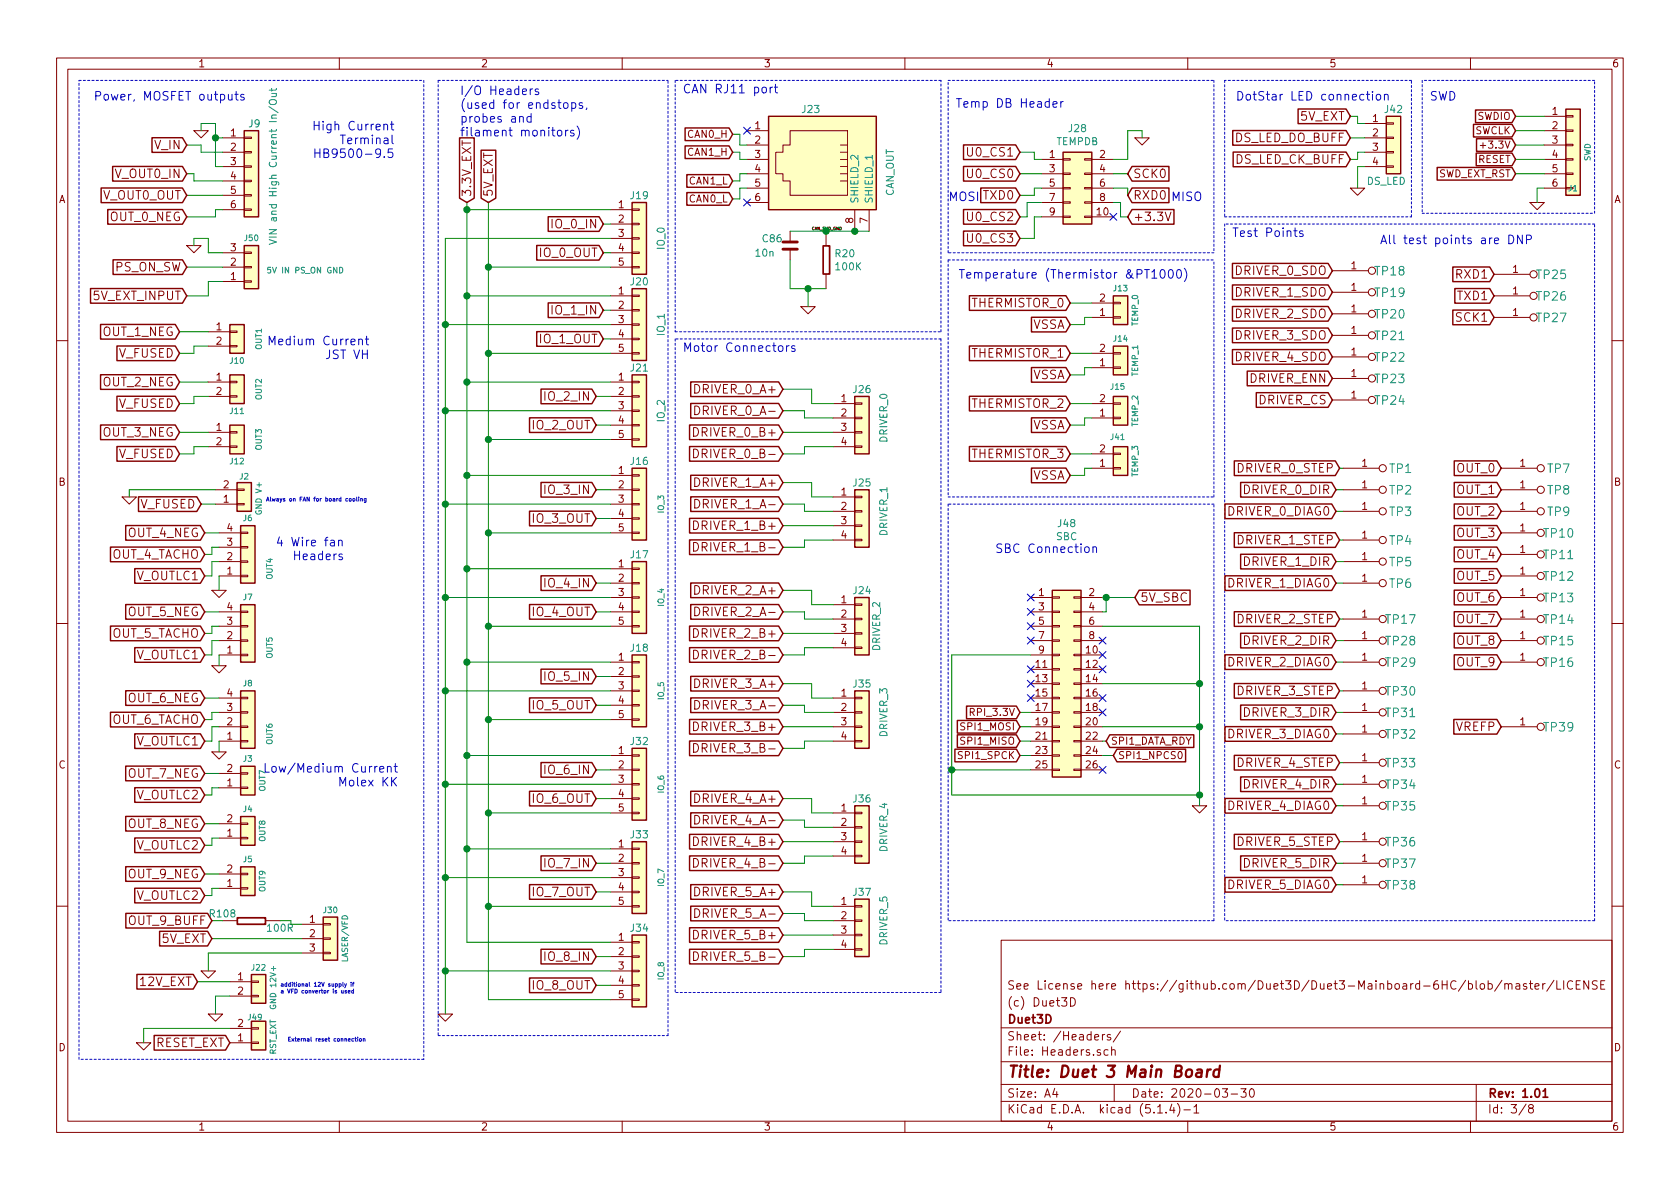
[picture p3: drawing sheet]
<svg xmlns="http://www.w3.org/2000/svg" width="297mm" height="210mm" viewBox="0 0 297 210" stroke-linecap="round" stroke-linejoin="round" font-family="sans-serif">
<defs><g id="words">
<text font-size="2.8" fill="#840000" x="178" y="190.5">Title: Duet 3 Main Board</text>
<g font-size="2.1" fill="#0000c2">
<text x="16.5" y="17.8">Power, MOSFET outputs</text>
<text x="81.3" y="16.8">I/O Headers</text>
<text x="120.6" y="16.5">CAN RJ11 port</text>
<text x="218.4" y="17.8">DotStar LED connection</text>
<text x="252.7" y="17.8">SWD</text>
<text x="56.9" y="23.1">High Current</text>
<text x="81.3" y="19.2">(used for endstops,</text>
<text x="81.3" y="21.7">probes and</text>
<text x="168.9" y="19">Temp DB Header</text>
<text x="58.4" y="27.9">HB9500-9.5</text>
<text x="61" y="25.5">Terminal</text>
<text x="81.3" y="24.1">filament monitors)</text>
<text x="167.6" y="35.6">MOSI TXD0</text>
<text x="200.3" y="35.3">RXD0 MISO</text>
<text x="217.8" y="41.9">Test Points</text>
<text x="248.3" y="43.2">All test points are DNP</text>
<text x="169.4" y="49.3">Temperature (Thermistor &amp;PT1000)</text>
<text x="49.1" y="61.1">Medium Current</text>
<text x="58" y="63.5">JST VH</text>
<text x="120.6" y="62.2">Motor Connectors</text>
<text x="50.8" y="96.6">4 Wire fan</text>
<text x="52.6" y="99.1">Headers</text>
<text x="175.9" y="97.8">SBC Connection</text>
<text x="49.4" y="136.6">Low/Medium Current</text>
<text x="60.8" y="139.1">Molex KK</text>
</g>
<g font-size="2.1" fill="#840000">
<text x="229.9" y="21.3">5V_EXT</text>
<text x="27.4" y="26.4">V_IN</text>
<text x="171.4" y="27.7">U0_CS1</text>
<text x="218.3" y="25.1">DS_LED_DO_BUFF</text>
<text x="218.4" y="29">DS_LED_CK_BUFF</text>
<text x="18.2" y="35.3">V_OUT0_OUT</text>
<text x="20.5" y="31.5">V_OUT0_IN</text>
<text x="83.3" y="34.9" transform="rotate(-90 83.3 34.9)">3.3V_EXT</text>
<text x="87.1" y="34.9" transform="rotate(-90 87.1 34.9)">5V_EXT</text>
<text x="171.4" y="31.5">U0_CS0</text>
<text x="200.3" y="31.5">SCK0</text>
<text x="19.5" y="39.1">OUT_0_NEG</text>
<text x="97.9" y="40.4">IO_0_IN</text>
<text x="171.4" y="39.1">U0_CS2</text>
<text x="200.3" y="39.1">+3.3V</text>
<text x="95.5" y="45.5">IO_0_OUT</text>
<text x="171.4" y="42.9">U0_CS3</text>
<text x="16.7" y="53.1">5V_EXT_INPUT</text>
<text x="20.3" y="48">PS_ON_SW</text>
<text x="218.5" y="52.4">DRIVER_1_SDO</text>
<text x="218.5" y="48.6">DRIVER_0_SDO</text>
<text x="257.6" y="49.3">RXD1</text>
<text x="257.8" y="53.1">TXD1</text>
<text x="18.2" y="59.4">OUT_1_NEG</text>
<text x="97.9" y="55.6">IO_1_IN</text>
<text x="171.9" y="54.4">THERMISTOR_0</text>
<text x="182.5" y="58.2">VSSA</text>
<text x="218.5" y="56.3">DRIVER_2_SDO</text>
<text x="257.6" y="56.9">SCK1</text>
<text x="21.1" y="63.2">V_FUSED</text>
<text x="95.5" y="60.7">IO_1_OUT</text>
<text x="171.9" y="63.2">THERMISTOR_1</text>
<text x="218.5" y="63.9">DRIVER_4_SDO</text>
<text x="218.5" y="60.1">DRIVER_3_SDO</text>
<text x="18.2" y="68.3">OUT_2_NEG</text>
<text x="96.6" y="70.9">IO_2_IN</text>
<text x="123.2" y="69.6">DRIVER_0_A+</text>
<text x="182.5" y="67.1">VSSA</text>
<text x="221" y="67.7">DRIVER_ENN</text>
<text x="222.5" y="71.5">DRIVER_CS</text>
<text x="18.2" y="77.2">OUT_3_NEG</text>
<text x="21.1" y="72.1">V_FUSED</text>
<text x="94.2" y="75.9">IO_2_OUT</text>
<text x="123.2" y="77.2">DRIVER_0_B+</text>
<text x="123.7" y="73.4">DRIVER_0_A-</text>
<text x="171.9" y="72.1">THERMISTOR_2</text>
<text x="182.5" y="75.9">VSSA</text>
<text x="21.1" y="81">V_FUSED</text>
<text x="123.7" y="81">DRIVER_0_B-</text>
<text x="171.9" y="81">THERMISTOR_3</text>
<text x="218.8" y="83.6">DRIVER_0_STEP</text>
<text x="257.7" y="83.6">OUT_0</text>
<text x="24.9" y="89.9">V_FUSED</text>
<text x="96.6" y="87.4">IO_3_IN</text>
<text x="123.2" y="86.1">DRIVER_1_A+</text>
<text x="123.7" y="89.9">DRIVER_1_A-</text>
<text x="182.5" y="84.8">VSSA</text>
<text x="220.1" y="87.4">DRIVER_0_DIR</text>
<text x="257.7" y="87.4">OUT_1</text>
<text x="22.7" y="95">OUT_4_NEG</text>
<text x="94.2" y="92.5">IO_3_OUT</text>
<text x="123.2" y="93.7">DRIVER_1_B+</text>
<text x="217.3" y="91.2">DRIVER_0_DIAG0</text>
<text x="257.7" y="91.2">OUT_2</text>
<text x="257.7" y="95">OUT_3</text>
<text x="19.7" y="98.8">OUT_4_TACHO</text>
<text x="123.7" y="97.5">DRIVER_1_B-</text>
<text x="218.8" y="96.3">DRIVER_1_STEP</text>
<text x="220.1" y="100.1">DRIVER_1_DIR</text>
<text x="257.7" y="98.8">OUT_4</text>
<text x="24.2" y="102.6">V_OUTLC1</text>
<text x="96.6" y="103.9">IO_4_IN</text>
<text x="123.2" y="105.2">DRIVER_2_A+</text>
<text x="201.6" y="106.4">5V_SBC</text>
<text x="217.3" y="103.9">DRIVER_1_DIAG0</text>
<text x="257.7" y="102.6">OUT_5</text>
<text x="257.7" y="106.4">OUT_6</text>
<text x="19.7" y="112.8">OUT_5_TACHO</text>
<text x="22.7" y="109">OUT_5_NEG</text>
<text x="94.2" y="109">IO_4_OUT</text>
<text x="123.2" y="112.8">DRIVER_2_B+</text>
<text x="123.7" y="109">DRIVER_2_A-</text>
<text x="218.8" y="110.2">DRIVER_2_STEP</text>
<text x="257.7" y="110.2">OUT_7</text>
<text x="24.2" y="116.6">V_OUTLC1</text>
<text x="123.7" y="116.6">DRIVER_2_B-</text>
<text x="217.3" y="117.9">DRIVER_2_DIAG0</text>
<text x="220.1" y="114">DRIVER_2_DIR</text>
<text x="257.7" y="117.9">OUT_9</text>
<text x="257.7" y="114">OUT_8</text>
<text x="22.7" y="124.2">OUT_6_NEG</text>
<text x="94.2" y="125.5">IO_5_OUT</text>
<text x="96.6" y="120.4">IO_5_IN</text>
<text x="123.2" y="121.7">DRIVER_3_A+</text>
<text x="123.7" y="125.5">DRIVER_3_A-</text>
<text x="218.8" y="122.9">DRIVER_3_STEP</text>
<text x="19.7" y="128">OUT_6_TACHO</text>
<text x="24.2" y="131.8">V_OUTLC1</text>
<text x="123.2" y="129.3">DRIVER_3_B+</text>
<text x="217.3" y="130.6">DRIVER_3_DIAG0</text>
<text x="220.1" y="126.7">DRIVER_3_DIR</text>
<text x="257.4" y="129.3">VREFP</text>
<text x="22.7" y="137.5">OUT_7_NEG</text>
<text x="96.6" y="136.9">IO_6_IN</text>
<text x="123.7" y="133.1">DRIVER_3_B-</text>
<text x="218.8" y="135.6">DRIVER_4_STEP</text>
<text x="24.2" y="141.3">V_OUTLC2</text>
<text x="94.2" y="142">IO_6_OUT</text>
<text x="123.2" y="142">DRIVER_4_A+</text>
<text x="217.3" y="143.3">DRIVER_4_DIAG0</text>
<text x="220.1" y="139.4">DRIVER_4_DIR</text>
<text x="22.7" y="146.4">OUT_8_NEG</text>
<text x="123.2" y="149.6">DRIVER_4_B+</text>
<text x="123.7" y="145.8">DRIVER_4_A-</text>
<text x="218.8" y="149.6">DRIVER_5_STEP</text>
<text x="22.7" y="155.3">OUT_9_NEG</text>
<text x="24.2" y="150.2">V_OUTLC2</text>
<text x="96.6" y="153.4">IO_7_IN</text>
<text x="123.7" y="153.4">DRIVER_4_B-</text>
<text x="220.1" y="153.4">DRIVER_5_DIR</text>
<text x="24.2" y="159.1">V_OUTLC2</text>
<text x="94.2" y="158.5">IO_7_OUT</text>
<text x="123.2" y="158.5">DRIVER_5_A+</text>
<text x="217.3" y="157.2">DRIVER_5_DIAG0</text>
<text x="22.9" y="163.6">OUT_9_BUFF</text>
<text x="28.7" y="166.7">5V_EXT</text>
<text x="123.2" y="166.1">DRIVER_5_B+</text>
<text x="123.7" y="162.3">DRIVER_5_A-</text>
<text x="96.6" y="169.9">IO_8_IN</text>
<text x="123.7" y="169.9">DRIVER_5_B-</text>
<text x="24.9" y="174.4">12V_EXT</text>
<text x="94.2" y="175">IO_8_OUT</text>
<text x="178" y="178">(c) Duet3D</text>
<text x="178" y="175">See License here https://github.com/Duet3D/Duet3-Mainboard-6HC/blob/master/LICENSE</text>
<text x="27.3" y="185.2">RESET_EXT</text>
<text x="178" y="184">Sheet: /Headers/</text>
<text x="178" y="181">Duet3D</text>
<text x="178" y="186.7">File: Headers.sch</text>
<text x="178" y="196.9">KiCad E.D.A. kicad (5.1.4)-1</text>
<text x="178" y="194.1">Size: A4</text>
<text x="200" y="194.1">Date: 2020-03-30</text>
<text x="263" y="194.1">Rev: 1.01</text>
<text x="263" y="196.9">Id: 3/8</text>
</g>
<g font-size="2.1" fill="#008484">
<text x="243.2" y="48.7">TP18</text>
<text x="243.2" y="52.5">TP19</text>
<text x="271.8" y="49.3">TP25</text>
<text x="271.8" y="53.2">TP26</text>
<text x="243.2" y="56.3">TP20</text>
<text x="271.8" y="57">TP27</text>
<text x="243.2" y="60.1">TP21</text>
<text x="243.2" y="64">TP22</text>
<text x="243.2" y="67.8">TP23</text>
<text x="243.2" y="71.6">TP24</text>
<text x="245.7" y="83.6">TP1</text>
<text x="273.7" y="83.6">TP7</text>
<text x="245.7" y="87.4">TP2</text>
<text x="273.7" y="87.4">TP8</text>
<text x="245.7" y="91.3">TP3</text>
<text x="273" y="95.1">TP10</text>
<text x="273.7" y="91.3">TP9</text>
<text x="245.7" y="96.3">TP4</text>
<text x="245.7" y="100.1">TP5</text>
<text x="273" y="98.9">TP11</text>
<text x="245.7" y="104">TP6</text>
<text x="273" y="102.7">TP12</text>
<text x="273" y="106.5">TP13</text>
<text x="245.1" y="110.3">TP17</text>
<text x="273" y="110.3">TP14</text>
<text x="245.1" y="117.9">TP29</text>
<text x="245.1" y="114.1">TP28</text>
<text x="273" y="114.1">TP15</text>
<text x="273" y="117.9">TP16</text>
<text x="245.1" y="123">TP30</text>
<text x="245.1" y="126.8">TP31</text>
<text x="245.1" y="130.6">TP32</text>
<text x="273" y="129.4">TP39</text>
<text x="245.1" y="135.7">TP33</text>
<text x="245.1" y="139.5">TP34</text>
<text x="245.1" y="143.3">TP35</text>
<text x="245.1" y="149.7">TP36</text>
<text x="245.1" y="153.5">TP37</text>
<text x="245.1" y="157.3">TP38</text>
</g>
<g font-size="1.8" fill="#840000">
<text x="35" y="11.9">1</text>
<text x="85" y="11.9">2</text>
<text x="135" y="11.9">3</text>
<text x="185" y="11.9">4</text>
<text x="235" y="11.9">5</text>
<text x="285" y="11.9">6</text>
<text x="133.5" y="22.9">1</text>
<text x="242.7" y="21.6">1</text>
<text x="260.7" y="23.7">SWCLK</text>
<text x="261.2" y="21.2">SWDIO</text>
<text x="274.5" y="20.3">1</text>
<text x="274.5" y="22.9">2</text>
<text x="40.8" y="24.1">1</text>
<text x="40.8" y="26.7">2</text>
<text x="40.8" y="29.2">3</text>
<text x="121.7" y="24.4">CAN0_H</text>
<text x="121.7" y="27.6">CAN1_H</text>
<text x="133.5" y="25.4">2</text>
<text x="133.5" y="27.9">3</text>
<text x="185.6" y="27.9">1</text>
<text x="194.5" y="27.9">2</text>
<text x="242.7" y="24.1">2</text>
<text x="242.7" y="26.7">3</text>
<text x="242.7" y="29.2">4</text>
<text x="261.3" y="28.8">RESET</text>
<text x="262.5" y="26.3">+3.3V</text>
<text x="274.5" y="25.4">3</text>
<text x="274.5" y="27.9">4</text>
<text x="10.4" y="35.9">A</text>
<text x="40.8" y="31.7">4</text>
<text x="40.8" y="34.3">5</text>
<text x="121.9" y="35.8">CAN0_L</text>
<text x="121.9" y="32.6">CAN1_L</text>
<text x="133.5" y="30.5">4</text>
<text x="133.5" y="33">5</text>
<text x="133.5" y="35.6">6</text>
<text x="185.6" y="30.5">3</text>
<text x="185.6" y="33">5</text>
<text x="185.6" y="35.6">7</text>
<text x="194.5" y="30.5">4</text>
<text x="194.5" y="33">6</text>
<text x="194.5" y="35.6">8</text>
<text x="254.1" y="31.4">SWD_EXT_RST</text>
<text x="274.5" y="30.5">5</text>
<text x="274.5" y="33">6</text>
<text x="285.4" y="35.9">A</text>
<text x="40.8" y="36.8">6</text>
<text x="109.4" y="36.8">1</text>
<text x="109.4" y="39.4">2</text>
<text x="109.4" y="41.9">3</text>
<text x="150.9" y="39.5" transform="rotate(-90 150.9 39.5)">8</text>
<text x="153.4" y="39.5" transform="rotate(-90 153.4 39.5)">7</text>
<text x="185.6" y="38.1">9</text>
<text x="194" y="38.1">10</text>
<text x="40.8" y="47">2</text>
<text x="40.8" y="44.4">3</text>
<text x="109.4" y="44.4">4</text>
<text x="109.4" y="47">5</text>
<text x="238.9" y="47.6">1</text>
<text x="40.8" y="49.5">1</text>
<text x="109.4" y="52.1">1</text>
<text x="194.5" y="53.3">2</text>
<text x="238.9" y="51.4">1</text>
<text x="267.5" y="48.3">1</text>
<text x="267.5" y="52.1">1</text>
<text x="38.3" y="58.4">1</text>
<text x="109.4" y="54.6">2</text>
<text x="109.4" y="57.1">3</text>
<text x="109.4" y="59.7">4</text>
<text x="194.5" y="55.9">1</text>
<text x="238.9" y="55.2">1</text>
<text x="238.9" y="59">1</text>
<text x="267.5" y="55.9">1</text>
<text x="38.3" y="61">2</text>
<text x="109.4" y="62.2">5</text>
<text x="194.5" y="64.8">1</text>
<text x="194.5" y="62.2">2</text>
<text x="238.9" y="62.9">1</text>
<text x="38.3" y="67.3">1</text>
<text x="38.3" y="69.8">2</text>
<text x="109.4" y="67.3">1</text>
<text x="109.4" y="69.8">2</text>
<text x="148.7" y="71.1">1</text>
<text x="194.5" y="71.1">2</text>
<text x="238.9" y="66.7">1</text>
<text x="238.9" y="70.5">1</text>
<text x="38.3" y="76.2">1</text>
<text x="109.4" y="72.4">3</text>
<text x="109.4" y="74.9">4</text>
<text x="109.4" y="77.5">5</text>
<text x="148.7" y="73.7">2</text>
<text x="148.7" y="76.2">3</text>
<text x="194.5" y="73.7">1</text>
<text x="38.3" y="78.7">2</text>
<text x="109.4" y="83.8">1</text>
<text x="148.7" y="78.7">4</text>
<text x="194.5" y="82.5">1</text>
<text x="194.5" y="80">2</text>
<text x="240.8" y="82.5">1</text>
<text x="268.8" y="82.5">1</text>
<text x="10.4" y="85.9">B</text>
<text x="39.5" y="88.9">1</text>
<text x="39.5" y="86.4">2</text>
<text x="109.4" y="86.4">2</text>
<text x="109.4" y="88.9">3</text>
<text x="148.7" y="87.6">1</text>
<text x="240.8" y="86.4">1</text>
<text x="268.8" y="86.4">1</text>
<text x="285.4" y="85.9">B</text>
<text x="40.2" y="94">4</text>
<text x="109.4" y="91.4">4</text>
<text x="109.4" y="94">5</text>
<text x="148.7" y="90.2">2</text>
<text x="148.7" y="92.7">3</text>
<text x="148.7" y="95.2">4</text>
<text x="240.8" y="90.2">1</text>
<text x="240.8" y="95.2">1</text>
<text x="268.8" y="90.2">1</text>
<text x="268.8" y="94">1</text>
<text x="40.2" y="101.6">1</text>
<text x="40.2" y="99.1">2</text>
<text x="40.2" y="96.5">3</text>
<text x="109.4" y="100.3">1</text>
<text x="240.8" y="99.1">1</text>
<text x="268.8" y="97.8">1</text>
<text x="268.8" y="101.6">1</text>
<text x="40.2" y="107.9">4</text>
<text x="109.4" y="102.9">2</text>
<text x="109.4" y="105.4">3</text>
<text x="109.4" y="107.9">4</text>
<text x="148.7" y="106.7">1</text>
<text x="183.7" y="105.4">1</text>
<text x="183.7" y="107.9">3</text>
<text x="192.6" y="105.4">2</text>
<text x="192.6" y="107.9">4</text>
<text x="240.8" y="102.9">1</text>
<text x="268.8" y="105.4">1</text>
<text x="40.2" y="113">2</text>
<text x="40.2" y="110.5">3</text>
<text x="109.4" y="110.5">5</text>
<text x="148.7" y="109.2">2</text>
<text x="148.7" y="111.8">3</text>
<text x="183.7" y="110.5">5</text>
<text x="183.7" y="113">7</text>
<text x="192.6" y="110.5">6</text>
<text x="192.6" y="113">8</text>
<text x="240.8" y="113">1</text>
<text x="240.8" y="109.2">1</text>
<text x="268.8" y="109.2">1</text>
<text x="268.8" y="113">1</text>
<text x="40.2" y="115.6">1</text>
<text x="109.4" y="116.8">1</text>
<text x="109.4" y="119.4">2</text>
<text x="148.7" y="114.3">4</text>
<text x="183.2" y="118.1">11</text>
<text x="183.7" y="115.6">9</text>
<text x="192.1" y="115.6">10</text>
<text x="192.1" y="118.1">12</text>
<text x="240.8" y="116.8">1</text>
<text x="268.8" y="116.8">1</text>
<text x="40.2" y="125.7">3</text>
<text x="40.2" y="123.2">4</text>
<text x="109.4" y="121.9">3</text>
<text x="109.4" y="124.5">4</text>
<text x="148.7" y="123.2">1</text>
<text x="148.7" y="125.7">2</text>
<text x="183.2" y="120.6">13</text>
<text x="183.2" y="123.2">15</text>
<text x="183.2" y="125.7">17</text>
<text x="192.1" y="120.6">14</text>
<text x="192.1" y="123.2">16</text>
<text x="192.1" y="125.7">18</text>
<text x="240.8" y="125.7">1</text>
<text x="240.8" y="121.9">1</text>
<text x="40.2" y="130.8">1</text>
<text x="40.2" y="128.3">2</text>
<text x="109.4" y="127">5</text>
<text x="148.7" y="128.3">3</text>
<text x="148.7" y="130.8">4</text>
<text x="170.2" y="131.7">SPI1_MISO</text>
<text x="170.2" y="129.2">SPI1_MOSI</text>
<text x="172" y="126.6">RPI_3.3V</text>
<text x="183.2" y="128.3">19</text>
<text x="183.2" y="130.8">21</text>
<text x="192.1" y="128.3">20</text>
<text x="192.1" y="130.8">22</text>
<text x="196.4" y="131.7">SPI1_DATA_RDY</text>
<text x="240.8" y="129.5">1</text>
<text x="268.8" y="128.3">1</text>
<text x="10.4" y="135.9">C</text>
<text x="40.2" y="136.5">2</text>
<text x="109.4" y="133.3">1</text>
<text x="109.4" y="135.9">2</text>
<text x="169.8" y="134.2">SPI1_SPCK</text>
<text x="183.2" y="133.3">23</text>
<text x="183.2" y="135.9">25</text>
<text x="192.1" y="133.3">24</text>
<text x="192.1" y="135.9">26</text>
<text x="197.6" y="134.2">SPI1_NPCS0</text>
<text x="240.8" y="134.6">1</text>
<text x="285.4" y="135.9">C</text>
<text x="40.2" y="139.1">1</text>
<text x="109.4" y="138.4">3</text>
<text x="109.4" y="141">4</text>
<text x="109.4" y="143.5">5</text>
<text x="148.7" y="143.5">1</text>
<text x="240.8" y="138.4">1</text>
<text x="240.8" y="142.2">1</text>
<text x="40.2" y="147.9">1</text>
<text x="40.2" y="145.4">2</text>
<text x="109.4" y="149.9">1</text>
<text x="148.7" y="146">2</text>
<text x="148.7" y="148.6">3</text>
<text x="240.8" y="148.6">1</text>
<text x="40.2" y="154.3">2</text>
<text x="109.4" y="152.4">2</text>
<text x="109.4" y="154.9">3</text>
<text x="148.7" y="151.1">4</text>
<text x="240.8" y="152.4">1</text>
<text x="40.2" y="156.8">1</text>
<text x="109.4" y="157.5">4</text>
<text x="109.4" y="160">5</text>
<text x="148.7" y="160">1</text>
<text x="240.8" y="156.2">1</text>
<text x="54.8" y="163.2">1</text>
<text x="54.8" y="165.7">2</text>
<text x="109.4" y="166.4">1</text>
<text x="148.7" y="162.6">2</text>
<text x="148.7" y="165.1">3</text>
<text x="148.7" y="167.6">4</text>
<text x="42.1" y="173.3">1</text>
<text x="54.8" y="168.3">3</text>
<text x="109.4" y="168.9">2</text>
<text x="109.4" y="171.4">3</text>
<text x="109.4" y="174">4</text>
<text x="42.1" y="175.9">2</text>
<text x="109.4" y="176.5">5</text>
<text x="10.4" y="185.9">D</text>
<text x="42.1" y="184.1">1</text>
<text x="42.1" y="181.6">2</text>
<text x="285.4" y="185.9">D</text>
<text x="35" y="199.9">1</text>
<text x="85" y="199.9">2</text>
<text x="135" y="199.9">3</text>
<text x="185" y="199.9">4</text>
<text x="235" y="199.9">5</text>
<text x="285" y="199.9">6</text>
</g>
<g font-size="1.8" fill="#008484">
<text x="44" y="22.5">J9</text>
<text x="141.9" y="20">J23</text>
<text x="189" y="23.4">J28</text>
<text x="244.9" y="20">J42</text>
<text x="186.8" y="25.7">TEMPDB</text>
<text x="111.6" y="35.2">J19</text>
<text x="158" y="34.8" transform="rotate(-90 158 34.8)">CAN_OUT</text>
<text x="241.6" y="32.7">DS_LED</text>
<text x="48.9" y="41.2" transform="rotate(-90 48.9 41.2)">VIN and High Current In/Out</text>
<text x="151.8" y="36.1" transform="rotate(-90 151.8 36.1)">SHIELD_2</text>
<text x="154.3" y="36.1" transform="rotate(-90 154.3 36.1)">SHIELD_1</text>
<text x="117.5" y="44.1" transform="rotate(-90 117.5 44.1)">IO_0</text>
<text x="133.7" y="45.4">10n</text>
<text x="134.9" y="42.8">C86</text>
<text x="147.8" y="45.5">R20</text>
<text x="147.9" y="47.8">100K</text>
<text x="111.6" y="50.5">J20</text>
<text x="117.5" y="59.3" transform="rotate(-90 117.5 59.3)">IO_1</text>
<text x="111.6" y="65.7">J21</text>
<text x="150.9" y="69.5">J26</text>
<text x="117.5" y="74.5" transform="rotate(-90 117.5 74.5)">IO_2</text>
<text x="111.6" y="82.2">J16</text>
<text x="156.9" y="78.2" transform="rotate(-90 156.9 78.2)">DRIVER_0</text>
<text x="150.9" y="86">J25</text>
<text x="156.9" y="94.7" transform="rotate(-90 156.9 94.7)">DRIVER_1</text>
<text x="186.7" y="95.5">SBC</text>
<text x="187.1" y="93.2">J48</text>
<text x="111.6" y="98.7">J17</text>
<text x="150.9" y="105.1">J24</text>
<text x="111.6" y="115.2">J18</text>
<text x="155.6" y="115.1" transform="rotate(-90 155.6 115.1)">DRIVER_2</text>
<text x="150.9" y="121.6">J35</text>
<text x="111.6" y="131.7">J32</text>
<text x="156.9" y="130.3" transform="rotate(-90 156.9 130.3)">DRIVER_3</text>
<text x="150.9" y="141.9">J36</text>
<text x="111.6" y="148.3">J33</text>
<text x="156.9" y="150.6" transform="rotate(-90 156.9 150.6)">DRIVER_4</text>
<text x="150.9" y="158.4">J37</text>
<text x="47.4" y="164.8">100R</text>
<text x="111.6" y="164.8">J34</text>
<text x="156.9" y="167.1" transform="rotate(-90 156.9 167.1)">DRIVER_5</text>
</g>
<text font-size="1.8" fill="#008400" x="37.2" y="162.2">R108</text>
<g font-size="1.4" fill="#008484">
<text x="281.2" y="28.6" transform="rotate(-90 281.2 28.6)">SWD</text>
<text x="277.3" y="33.8">J1</text>
<text x="43.3" y="42.6">J50</text>
<text x="47.9" y="48.3">5V IN PS_ON GND</text>
<text x="197" y="51.5">J13</text>
<text x="201.2" y="57.6" transform="rotate(-90 201.2 57.6)">TEMP_0</text>
<text x="40.7" y="64.3">J10</text>
<text x="46.3" y="61.8" transform="rotate(-90 46.3 61.8)">OUT1</text>
<text x="197" y="60.4">J14</text>
<text x="46.3" y="70.7" transform="rotate(-90 46.3 70.7)">OUT2</text>
<text x="196.4" y="68.9">J15</text>
<text x="201.2" y="66.5" transform="rotate(-90 201.2 66.5)">TEMP_1</text>
<text x="40.7" y="73.2">J11</text>
<text x="196.4" y="77.8">J41</text>
<text x="201.2" y="75.4" transform="rotate(-90 201.2 75.4)">TEMP_2</text>
<text x="40.7" y="82.1">J12</text>
<text x="46.3" y="79.6" transform="rotate(-90 46.3 79.6)">OUT3</text>
<text x="42.4" y="84.8">J2</text>
<text x="201.2" y="84.3" transform="rotate(-90 201.2 84.3)">TEMP_3</text>
<text x="43" y="92.1">J6</text>
<text x="46.3" y="90.8" transform="rotate(-90 46.3 90.8)">GND V+</text>
<text x="117.4" y="90.7" transform="rotate(-90 117.4 90.7)">IO_3</text>
<text x="43" y="106.1">J7</text>
<text x="48.2" y="102.5" transform="rotate(-90 48.2 102.5)">OUT4</text>
<text x="117.4" y="107.2" transform="rotate(-90 117.4 107.2)">IO_4</text>
<text x="48.2" y="116.4" transform="rotate(-90 48.2 116.4)">OUT5</text>
<text x="43" y="121.4">J8</text>
<text x="117.4" y="123.7" transform="rotate(-90 117.4 123.7)">IO_5</text>
<text x="48.2" y="131.7" transform="rotate(-90 48.2 131.7)">OUT6</text>
<text x="43" y="134.7">J3</text>
<text x="43" y="143.6">J4</text>
<text x="46.9" y="139.9" transform="rotate(-90 46.9 139.9)">OUT7</text>
<text x="117.4" y="140.2" transform="rotate(-90 117.4 140.2)">IO_6</text>
<text x="46.9" y="148.8" transform="rotate(-90 46.9 148.8)">OUT8</text>
<text x="43" y="152.5">J5</text>
<text x="46.9" y="157.7" transform="rotate(-90 46.9 157.7)">OUT9</text>
<text x="57.3" y="161.5">J30</text>
<text x="117.4" y="156.7" transform="rotate(-90 117.4 156.7)">IO_7</text>
<text x="44.6" y="171.6">J22</text>
<text x="61.5" y="170" transform="rotate(-90 61.5 170)">LASER/VFD</text>
<text x="117.4" y="173.2" transform="rotate(-90 117.4 173.2)">IO_8</text>
<text x="48.8" y="178" transform="rotate(-90 48.8 178)">GND 12V+</text>
<text x="43.9" y="180.4">J49</text>
<text x="48.8" y="186.6" transform="rotate(-90 48.8 186.6)">RST_EXT</text>
</g>
<g font-size="1" fill="#0000c2">
<text x="47" y="88.7">Always on FAN for board cooling</text>
<text x="49.5" y="174.5">additional 12V supply if</text>
<text x="49.5" y="175.7">a VFD convertor is used</text>
<text x="50.8" y="184.2">External reset connection</text>
</g>
<text font-size=".7" x="143.5" y="40.7">CAN_SHD_GND</text>
</g></defs>
<g fill="none" stroke="#840000" stroke-width=".18">
<path d="M10 10.3h277v189.9h-277zM12 12.2h273v186.1h-273zM60 10.3v1.9M110 10.3v1.9M160 10.3v1.9M210 10.3v1.9M260 10.3v1.9M34.3 23.1h2.5l-1.2 1.3zM39.4 24.4h3.8M39.4 26.9h3.8M39.4 29.5h3.8M39.4 37.1h3.8"/>
<path d="M39.4 32h3.8M39.4 34.5h3.8M43.2 34.4h1.2v.3h-1.2zM43.2 37h1.2v.2h-1.2zM43.2 31.9h1.2v.2h-1.2zM43.2 26.8h1.2v.2h-1.2zM43.2 24.3h1.2v.2h-1.2zM43.2 29.3h1.2v.3h-1.2zM107.9 37.1h3.9M107.9 39.6h3.9M111.8 39.5h1.2v.2h-1.2zM111.8 37h1.2v.2h-1.2z"/>
<path d="M132.1 23.1h3.8M132.1 25.6h3.8M132.1 28.2h3.8M132.1 30.7h3.8M132.1 33.3h3.8M132.1 35.8h3.8M139.7 23.1h10.2v11.4h-10.2v-2.5h-1.3v-1.3h-1.2v-3.8h1.2v-1.3h1.3zM148.6 25.6h1.3M148.6 26.9h1.3M148.6 28.2h1.3M148.6 29.5h1.3M148.6 30.7h1.3"/>
<path d="M148.6 32h1.3M151.1 37.1v3.8M153.7 37.1v3.8M184.1 28.2h3.9M184.1 30.7h3.9M184.1 33.3h3.9M184.1 38.3h3.9M184.1 35.8h3.9M188 38.2h1.2v.3h-1.2zM188 35.7h1.2v.2h-1.2zM188 30.6h1.2v.3h-1.2zM188 28.1h1.2v.2h-1.2z"/>
<path d="M188 33.1h1.2v.3h-1.2zM191.8 38.2h1.2v.3h-1.2zM191.8 35.7h1.2v.2h-1.2zM191.8 30.6h1.2v.3h-1.2zM191.8 28.1h1.2v.2h-1.2zM191.8 33.1h1.2v.3h-1.2zM193 28.2h3.8M193 30.7h3.8M193 33.3h3.8M193 38.3h3.8M193 35.8h3.8M200.7 24.4h2.5l-1.3 1.2z"/>
<path d="M206 37.5l.5 1.5 .5-1.5M238.8 33.3h2.5l-1.3 1.2zM241.3 21.8h3.8M241.3 24.4h3.8M241.3 26.9h3.8M241.3 29.5h3.8M245.1 29.3h1.3v.3h-1.3zM245.1 26.8h1.3v.2h-1.3zM245.1 21.7h1.3v.3h-1.3zM245.1 24.3h1.3v.2h-1.3zM261.7 25.7h1M270.5 35.8h2.5l-1.2 1.3z"/>
<path d="M273 20.6h3.9M273 23.1h3.9M273 25.6h3.9M273 28.2h3.9M273 30.7h3.9M273 33.3h3.9M276.9 30.6h1.2v.3h-1.2zM276.9 33.1h1.2v.3h-1.2zM276.9 28.1h1.2v.2h-1.2zM276.9 23h1.2v.2h-1.2zM276.9 20.4h1.2v.3h-1.2zM276.9 25.5h1.2v.3h-1.2z"/>
<path d="M33 43.4h2.6l-1.3 1.3zM36.8 58.7h3.8M39.4 44.7h3.8M39.4 47.2h3.8M39.4 49.8h3.8M40.6 58.5h1.3v.3h-1.3zM43.2 44.6h1.2v.2h-1.2zM43.2 49.7h1.2v.2h-1.2zM43.2 47.1h1.2v.3h-1.2zM107.9 52.3h3.9M107.9 54.9h3.9M107.9 57.4h3.9"/>
<path d="M107.9 59.9h3.9M107.9 42.2h3.9M107.9 44.7h3.9M107.9 47.2h3.9M111.8 59.8h1.2v.3h-1.2zM111.8 54.7h1.2v.3h-1.2zM111.8 52.2h1.2v.2h-1.2zM111.8 57.3h1.2v.2h-1.2zM111.8 47.1h1.2v.3h-1.2zM111.8 44.6h1.2v.2h-1.2zM111.8 42h1.2v.3h-1.2zM139.7 40.9v1.9"/>
<path d="M139.7 44.1v1.9M141.6 54.2h2.5l-1.2 1.3zM146 40.9v2.5M146 48.5v2.5M193 56.1h3.8M193 53.6h3.8M196.8 53.5h1.3v.2h-1.3zM196.8 56h1.3v.3h-1.3zM235.6 55.5h6.3M235.6 47.9h6.3M235.6 51.7h6.3M235.6 59.3h6.3"/>
<path d="M264.2 48.5h6.3M264.2 52.3h6.3M264.2 56.1h6.3M10 60.2h2M36.8 76.4h3.8M36.8 79h3.8M36.8 67.6h3.8M36.8 70.1h3.8M36.8 61.2h3.8M40.6 78.9h1.3v.2h-1.3zM40.6 76.3h1.3v.3h-1.3zM40.6 70h1.3v.2h-1.3z"/>
<path d="M40.6 67.4h1.3v.3h-1.3zM40.6 61.1h1.3v.2h-1.3zM107.9 67.6h3.9M107.9 70.1h3.9M107.9 72.6h3.9M107.9 75.2h3.9M107.9 77.7h3.9M107.9 62.5h3.9M111.8 77.6h1.2v.2h-1.2zM111.8 75.1h1.2v.2h-1.2zM111.8 70h1.2v.2h-1.2zM111.8 67.4h1.2v.3h-1.2z"/>
<path d="M111.8 72.5h1.2v.3h-1.2zM111.8 62.4h1.2v.2h-1.2zM122.6 79.4a.77 .77 0 0 1 .9 .8 .77 .77 0 0 1-.9 .7zM122.8 71.8a.77 .77 0 0 1 .9 .8 .77 .77 0 0 1-.9 .7zM147.3 76.4h3.8M147.3 79h3.8M147.3 71.4h3.8M147.3 73.9h3.8M151.1 78.9h1.3v.2h-1.3zM151.1 76.3h1.3v.3h-1.3zM151.1 71.2h1.3v.3h-1.3zM151.1 73.8h1.3v.2h-1.3z"/>
<path d="M193 62.5h3.8M193 71.4h3.8M193 73.9h3.8M193 65h3.8M196.8 71.2h1.3v.3h-1.3zM196.8 73.8h1.3v.2h-1.3zM196.8 62.4h1.3v.2h-1.3zM196.8 64.9h1.3v.2h-1.3zM235.6 63.1h6.3M235.6 66.9h6.3M235.6 70.7h6.3M285 60.2h2"/>
<path d="M21.6 87.9h2.5l-1.2 1.2zM38.1 86.6h3.8M38.1 89.1h3.8M38.7 94.2h3.8M38.7 99.3h3.8M38.7 96.8h3.8M41.9 86.5h1.3v.2h-1.3zM41.9 89h1.3v.3h-1.3zM42.5 94.1h1.3v.3h-1.3zM42.5 96.6h1.3v.3h-1.3zM42.5 99.2h1.3v.2h-1.3zM107.9 86.6h3.9"/>
<path d="M107.9 94.2h3.9M107.9 89.1h3.9M107.9 84.1h3.9M107.9 91.7h3.9M111.8 94.1h1.2v.3h-1.2zM111.8 91.6h1.2v.2h-1.2zM111.8 86.5h1.2v.2h-1.2zM111.8 83.9h1.2v.3h-1.2zM111.8 89h1.2v.3h-1.2zM122.6 95.9a.77 .77 0 0 1 .9 .8 .77 .77 0 0 1-.9 .8zM122.8 88.3a.77 .77 0 0 1 .9 .8 .77 .77 0 0 1-.9 .7zM147.3 90.4h3.8"/>
<path d="M147.3 87.9h3.8M147.3 93h3.8M147.3 95.5h3.8M151.1 95.4h1.3v.2h-1.3zM151.1 92.8h1.3v.3h-1.3zM151.1 87.8h1.3v.2h-1.3zM151.1 90.3h1.3v.2h-1.3zM193 82.8h3.8M193 80.3h3.8M196.8 80.1h1.3v.3h-1.3zM196.8 82.7h1.3v.2h-1.3zM237.5 86.6h6.3"/>
<path d="M237.5 90.4h6.3M237.5 99.3h6.3M237.5 95.5h6.3M237.5 82.8h6.3M265.4 86.6h6.4M265.4 90.4h6.4M265.4 94.2h6.4M265.4 98h6.4M265.4 82.8h6.4M10 110.3h2M37.5 104.4h2.5l-1.3 1.3zM37.5 117.7h2.5l-1.3 1.3z"/>
<path d="M38.7 101.8h3.8M38.7 113.3h3.8M38.7 115.8h3.8M38.7 110.7h3.8M38.7 108.2h3.8M42.5 108.1h1.3v.2h-1.3zM42.5 110.6h1.3v.3h-1.3zM42.5 115.7h1.3v.2h-1.3zM42.5 113.2h1.3v.2h-1.3zM42.5 101.7h1.3v.3h-1.3zM107.9 105.7h3.9M107.9 117.1h3.9"/>
<path d="M107.9 110.7h3.9M107.9 108.2h3.9M107.9 119.6h3.9M107.9 100.6h3.9M107.9 103.1h3.9M111.8 119.5h1.2v.3h-1.2zM111.8 117h1.2v.2h-1.2zM111.8 110.6h1.2v.3h-1.2zM111.8 108.1h1.2v.2h-1.2zM111.8 103h1.2v.2h-1.2zM111.8 100.5h1.2v.2h-1.2zM111.8 105.5h1.2v.3h-1.2z"/>
<path d="M122.6 115a.77 .77 0 0 1 .9 .7 .77 .77 0 0 1-.9 .8zM122.8 107.4a.77 .77 0 0 1 .9 .7 .77 .77 0 0 1-.9 .8zM147.3 109.5h3.8M147.3 106.9h3.8M147.3 112h3.8M147.3 114.5h3.8M151.1 114.4h1.3v.3h-1.3zM151.1 111.9h1.3v.2h-1.3zM151.1 106.8h1.3v.3h-1.3zM151.1 109.3h1.3v.3h-1.3zM182.2 105.7h3.9M182.2 113.3h3.9"/>
<path d="M182.2 115.8h3.9M182.2 110.7h3.9M182.2 108.2h3.9M182.2 118.4h3.9M186.1 118.2h1.2v.3h-1.2zM186.1 115.7h1.2v.2h-1.2zM186.1 113.2h1.2v.2h-1.2zM186.1 110.6h1.2v.3h-1.2zM186.1 108.1h1.2v.2h-1.2zM186.1 105.5h1.2v.3h-1.2zM189.9 118.2h1.2v.3h-1.2zM189.9 115.7h1.2v.2h-1.2z"/>
<path d="M189.9 113.2h1.2v.2h-1.2zM189.9 110.6h1.2v.3h-1.2zM189.9 108.1h1.2v.2h-1.2zM189.9 105.5h1.2v.3h-1.2zM191.1 105.7h3.8M191.1 113.3h3.8M191.1 115.8h3.8M191.1 110.7h3.8M191.1 108.2h3.8M191.1 118.4h3.8M237.5 109.5h6.3M237.5 113.3h6.3"/>
<path d="M237.5 117.1h6.3M237.5 103.1h6.3M265.4 101.8h6.4M265.4 105.7h6.4M265.4 109.5h6.4M265.4 113.3h6.4M265.4 117.1h6.4M285 110.3h2M37.5 133h2.5l-1.3 1.2zM38.7 131.1h3.8M38.7 128.5h3.8M38.7 126h3.8"/>
<path d="M38.7 123.4h3.8M38.7 139.3h3.8M38.7 136.8h3.8M42.5 123.3h1.3v.3h-1.3zM42.5 125.9h1.3v.2h-1.3zM42.5 130.9h1.3v.3h-1.3zM42.5 128.4h1.3v.2h-1.3zM42.5 136.6h1.3v.3h-1.3zM42.5 139.2h1.3v.2h-1.3zM107.9 133.6h3.9M107.9 136.1h3.9M107.9 138.7h3.9"/>
<path d="M107.9 122.2h3.9M107.9 124.7h3.9M107.9 127.2h3.9M111.8 136h1.2v.3h-1.2zM111.8 133.5h1.2v.2h-1.2zM111.8 138.6h1.2v.2h-1.2zM111.8 127.1h1.2v.3h-1.2zM111.8 124.6h1.2v.2h-1.2zM111.8 122h1.2v.3h-1.2zM122.6 131.5a.77 .77 0 0 1 .9 .8 .77 .77 0 0 1-.9 .7zM122.8 123.9a.77 .77 0 0 1 .9 .7 .77 .77 0 0 1-.9 .8zM147.3 131.1h3.8"/>
<path d="M147.3 128.5h3.8M147.3 126h3.8M147.3 123.4h3.8M151.1 130.9h1.3v.3h-1.3zM151.1 128.4h1.3v.2h-1.3zM151.1 123.3h1.3v.3h-1.3zM151.1 125.9h1.3v.2h-1.3zM182.2 131.1h3.9M182.2 128.5h3.9M182.2 126h3.9M182.2 123.4h3.9M182.2 133.6h3.9"/>
<path d="M182.2 136.1h3.9M182.2 120.9h3.9M186.1 125.9h1.2v.2h-1.2zM186.1 128.4h1.2v.2h-1.2zM186.1 130.9h1.2v.3h-1.2zM186.1 133.5h1.2v.2h-1.2zM186.1 136h1.2v.3h-1.2zM186.1 123.3h1.2v.3h-1.2zM186.1 120.8h1.2v.2h-1.2zM189.9 125.9h1.2v.2h-1.2zM189.9 128.4h1.2v.2h-1.2zM189.9 130.9h1.2v.3h-1.2z"/>
<path d="M189.9 133.5h1.2v.2h-1.2zM189.9 136h1.2v.3h-1.2zM189.9 123.3h1.2v.3h-1.2zM189.9 120.8h1.2v.2h-1.2zM191.1 131.1h3.8M191.1 128.5h3.8M191.1 126h3.8M191.1 123.4h3.8M191.1 133.6h3.8M191.1 136.1h3.8M191.1 120.9h3.8M208.4 133l.2-.1a.67 .67 0 0 1 .4 .6 .67 .67 0 0 1-.4 .7l-.3-.5z"/>
<path d="M237.5 126h6.3M237.5 138.7h6.3M237.5 122.2h6.3M237.5 129.8h6.3M237.5 134.9h6.3M265.4 128.5h6.4M38.7 157.1h3.8M38.7 154.6h3.8M38.7 148.2h3.8M38.7 145.7h3.8M42.5 154.4h1.3v.3h-1.3zM42.5 157h1.3v.2h-1.3z"/>
<path d="M42.5 145.5h1.3v.3h-1.3zM42.5 148.1h1.3v.2h-1.3zM107.9 141.2h3.9M107.9 143.8h3.9M107.9 150.1h3.9M107.9 152.6h3.9M107.9 155.2h3.9M107.9 157.7h3.9M111.8 143.6h1.2v.3h-1.2zM111.8 141.1h1.2v.2h-1.2zM111.8 157.6h1.2v.3h-1.2zM111.8 152.5h1.2v.3h-1.2z"/>
<path d="M111.8 150h1.2v.2h-1.2zM111.8 155.1h1.2v.2h-1.2zM122.6 151.8a.77 .77 0 0 1 .9 .8 .77 .77 0 0 1-.9 .7zM122.8 144.2a.77 .77 0 0 1 .9 .8 .77 .77 0 0 1-.9 .7zM147.3 143.8h3.8M147.3 146.3h3.8M147.3 148.8h3.8M147.3 151.4h3.8M151.1 151.3h1.3v.2h-1.3zM151.1 148.7h1.3v.3h-1.3zM151.1 143.6h1.3v.3h-1.3zM151.1 146.2h1.3v.2h-1.3z"/>
<path d="M210.8 142.5h2.6l-1.3 1.3zM237.5 152.6h6.3M237.5 148.8h6.3M237.5 142.5h6.3M237.5 156.5h6.3M10 160.2h2M35.6 171.7h2.5l-1.3 1.3zM36.8 179.3h2.6l-1.3 1.3zM40.6 173.6h3.8M40.6 176.1h3.8M44.4 176h1.3v.3h-1.3zM44.4 173.5h1.3v.2h-1.3z"/>
<path d="M47 162.8h2.5M53.3 163.4h3.8M53.3 166h3.8M53.3 168.5h3.8M57.1 168.4h1.3v.3h-1.3zM57.1 163.3h1.3v.3h-1.3zM57.1 165.9h1.3v.2h-1.3zM77.5 179.3h2.5l-1.3 1.3zM107.9 160.3h3.9M107.9 166.6h3.9M107.9 169.2h3.9M107.9 171.7h3.9"/>
<path d="M107.9 174.2h3.9M107.9 176.8h3.9M111.8 160.1h1.2v.3h-1.2zM111.8 176.7h1.2v.2h-1.2zM111.8 174.1h1.2v.3h-1.2zM111.8 169h1.2v.3h-1.2zM111.8 166.5h1.2v.2h-1.2zM111.8 171.6h1.2v.2h-1.2zM122.6 168.3a.77 .77 0 0 1 .9 .8 .77 .77 0 0 1-.9 .7zM122.8 160.7a.77 .77 0 0 1 .9 .8 .77 .77 0 0 1-.9 .7zM147.3 160.3h3.8M147.3 162.8h3.8"/>
<path d="M147.3 165.3h3.8M147.3 167.9h3.8M151.1 167.8h1.3v.2h-1.3zM151.1 165.2h1.3v.3h-1.3zM151.1 160.1h1.3v.3h-1.3zM151.1 162.7h1.3v.2h-1.3zM177 166.3h108v32h-108zM189.3 176.4a.75 .75 0 0 1 .8 .8 .75 .75 0 0 1-.8 .7zM261.8 174.1l.2-.2 .4 .2 .1 .5-.1 .2-.4 .1-.2-.1zM263.1 174l.5-.1 .3 .3-.1 .6-.2 .1-.5-.1M263.1 173.4v1.5M265.6 173.3l-1.3 2"/>
<path d="M266.1 174.1l.2-.2 .3 .1 .1 .9M266.1 173.9v1M266.7 174.1l.2-.2 .4 .1v.9M268 174h.6l.1 .9M268.7 174.3l-.5 .1-.2 .2v.2l.2 .1 .5-.1M269.9 174l-.4-.1-.2 .2 .1 .3 .5 .1v.3h-.6M270.4 173.9h.6M270.6 173.4v1.3l.4 .2M271.4 174.4l.7-.1v-.3l-.5-.1-.2 .2 .1 .7h.6M272.8 173.9v1M273.2 173.9l-.3 .1-.1 .2M274.8 173.3l-1.3 2"/>
<path d="M275.3 173.4v1.5h.7M276.5 173.4v1.5M278.1 173.6a.7 .7 0 0 0-1 .2 .7 .7 0 0 0 .2 .9 .55 .55 0 0 0 .8 .1M278.7 174.1h.5M279.4 173.4h-.7v1.5h.7M280.9 173.4v1.5l-.9-1.5v1.5M282.4 173.5l-.6-.1-.3 .3 .1 .3 .7 .4v.4a.62 .62 0 0 1-.8 0M283 174.1h.5M283.7 173.4h-.7v1.5h.7M285 160.2h2M24.1 184.4h2.6l-1.3 1.3zM40.6 184.4h3.8"/>
<path d="M40.6 181.9h3.8M44.4 181.7h1.3v.3h-1.3zM44.4 184.3h1.3v.2h-1.3zM60 198.3v1.9M110 198.3v1.9M160 198.3v1.9M177 194.8h108M177 191.8h108M177 187.8h108M177 181.8h108M186.5 192.5l-.4 1h1M186.8 193v1"/>
<path d="M194.9 182.9v1M195.3 182.9l-.3 .2-.1 .1M195.9 185.7l-.4-.1-.3 .3 .1 .6h.6M196.3 183a.37 .37 0 0 0-.5 .1v.3l.5 .1 .1 .1-.2 .3-.4-.1M196.5 185.7l.3-.1 .3 .1 .1 .9M196.5 185.1v1.5M197 191.8v3M198.1 182.3l-1.3 2M204.7 196.8h.8M206.2 196.7v.1M207.2 195.2l-.4 1.1h.9M207.5 195.8v1"/>
<path d="M208.2 195.1a1.71 1.71 0 0 1 0 2.3M209.3 196.3h1.2M210 198.3v1.9M211.1 195.8l.4-.5v1.5M211.1 196.8h.9M216.1 192.5h.9l-.4 .6 .4 .1v.7l-.2 .1-.7-.1M217.7 193.5h1.1M219.4 192.5h.9l-.5 .6 .5 .1v.7l-.3 .1-.6-.1M221.1 192.6l.2-.1a.8 .8 0 0 1 .5 .8 .8 .8 0 0 1-.5 .7 1 1 0 0 1-.2-1.4zM260 198.3v1.9M261 191.8v6.5M269.8 195.2l-1.2 2"/>
<path d="M270.6 196l-.3-.2v-.2l.3-.3h.2l.3 .3-.1 .2-.6 .2a.48 .48 0 0 0-.1 .7l.3 .1 .4-.1a.48 .48 0 0 0-.2-.7"/>
<circle cx="242.6" cy="47.9" r=".63"/>
<circle cx="242.6" cy="51.7" r=".63"/>
<circle cx="242.6" cy="55.5" r=".63"/>
<circle cx="242.6" cy="59.3" r=".63"/>
<circle cx="271.1" cy="48.5" r=".63"/>
<circle cx="271.1" cy="52.3" r=".63"/>
<circle cx="271.1" cy="56.1" r=".63"/>
<circle cx="242.6" cy="63.1" r=".63"/>
<circle cx="242.6" cy="66.9" r=".63"/>
<circle cx="242.6" cy="70.7" r=".63"/>
<circle cx="244.5" cy="82.8" r=".63"/>
<circle cx="244.5" cy="90.4" r=".63"/>
<circle cx="244.5" cy="99.3" r=".63"/>
<circle cx="244.5" cy="95.5" r=".63"/>
<circle cx="244.5" cy="86.6" r=".63"/>
<circle cx="272.4" cy="90.4" r=".63"/>
<circle cx="272.4" cy="94.2" r=".63"/>
<circle cx="272.4" cy="86.6" r=".63"/>
<circle cx="272.4" cy="98" r=".63"/>
<circle cx="272.4" cy="82.8" r=".63"/>
<circle cx="244.5" cy="113.3" r=".63"/>
<circle cx="244.5" cy="109.5" r=".63"/>
<circle cx="244.5" cy="103.1" r=".63"/>
<circle cx="244.5" cy="117.1" r=".63"/>
<circle cx="272.4" cy="101.8" r=".63"/>
<circle cx="272.4" cy="117.1" r=".63"/>
<circle cx="272.4" cy="105.7" r=".63"/>
<circle cx="272.4" cy="109.5" r=".63"/>
<circle cx="272.4" cy="113.3" r=".63"/>
<circle cx="244.5" cy="122.2" r=".63"/>
<circle cx="244.5" cy="126" r=".63"/>
<circle cx="244.5" cy="129.8" r=".63"/>
<circle cx="244.5" cy="134.9" r=".63"/>
<circle cx="244.5" cy="138.7" r=".63"/>
<circle cx="272.4" cy="128.5" r=".63"/>
<circle cx="244.5" cy="142.5" r=".63"/>
<circle cx="244.5" cy="148.8" r=".63"/>
<circle cx="244.5" cy="152.6" r=".63"/>
<circle cx="244.5" cy="156.5" r=".63"/>
</g>
<path d="M145.5 43.5h1.2v5h-1.2zM42 162.3h4.9v1.1h-4.9zM272.8 193l.4-.5v1.5M272.8 194h.9" fill="none" stroke="#840000" stroke-width=".3"/>
<path d="M211.7 189.2h.7l.1 .2-.1 1M212.5 189.6l-.7 .1a.4 .4 0 0 0-.3 .3 .4 .4 0 0 0 .2 .4l.7-.1M213.5 189.1l-.2 1.3M214.1 189.1a.54 .54 0 0 0-.6 .4M215.6 189.2a.68 .68 0 0 0-1 .3v.8l.3 .1 .5-.1M215.7 188.4l-.3 2" fill="none" stroke="#840000" stroke-width=".41"/>
<g fill="#ffffc2" stroke="#ffffc2" stroke-width=".18">
<path d="M40.6 75.2h2.6v5.1h-2.6z"/>
<path d="M40.6 66.3h2.6v5.1h-2.6z"/>
<path d="M40.6 57.4h2.6v5.1h-2.6z"/>
<path d="M245.1 20.6h2.5v10.1h-2.5z"/>
<path d="M42.5 122.2h2.6v10.1h-2.6z"/>
<path d="M42.5 106.9h2.6v10.2h-2.6z"/>
<path d="M42.5 93h2.6v10.1h-2.6z"/>
<path d="M151.1 159h2.6v10.2h-2.6z"/>
<path d="M42.5 153.3h2.6v5.1h-2.6z"/>
<path d="M111.8 66.3h2.5v12.7h-2.5z"/>
<path d="M111.8 51h2.5v12.7h-2.5z"/>
<path d="M111.8 35.8h2.5v12.7h-2.5z"/>
<path d="M276.9 19.3h2.5v15.2h-2.5z"/>
<path d="M188 26.9h5v12.7h-5z"/>
<path d="M43.2 43.4h2.5v7.6h-2.5z"/>
<path d="M41.9 85.3h2.5v5.1h-2.5z"/>
<path d="M44.4 180.6h2.6v5.1h-2.6z"/>
<path d="M43.2 23.1h2.5v15.2h-2.5z"/>
<path d="M111.8 132.3h2.5v12.7h-2.5z"/>
<path d="M111.8 148.8h2.5v12.7h-2.5z"/>
<path d="M111.8 165.3h2.5v12.7h-2.5z"/>
<path d="M151.1 70.1h2.6v10.2h-2.6z"/>
<path d="M151.1 122.2h2.6v10.1h-2.6z"/>
<path d="M151.1 142.5h2.6v10.1h-2.6z"/>
<path d="M111.8 115.8h2.5v12.7h-2.5z"/>
<path d="M196.8 70.1h2.6v5.1h-2.6z"/>
<path d="M196.8 61.2h2.6v5.1h-2.6z"/>
<path d="M135.9 20.6h19v16.5h-19z"/>
<path d="M151.1 86.6h2.6v10.2h-2.6z"/>
<path d="M42.5 144.4h2.6v5.1h-2.6z"/>
<path d="M42.5 135.5h2.6v5.1h-2.6z"/>
<path d="M44.4 172.3h2.6v5.1h-2.6z"/>
<path d="M111.8 99.3h2.5v12.7h-2.5z"/>
<path d="M111.8 82.8h2.5v12.7h-2.5z"/>
<path d="M57.1 162.2h2.6v7.6h-2.6z"/>
<path d="M151.1 105.7h2.6v10.1h-2.6z"/>
<path d="M196.8 52.3h2.6v5.1h-2.6z"/>
<path d="M196.8 79h2.6v5.1h-2.6z"/>
<path d="M186.1 104.4h5v33h-5z"/>
</g>
<g fill="none" stroke="#840000" stroke-width=".25">
<path d="M229.5 19.3h8.5l.8 1.3-.8 1.3h-8.5zM260.9 19.5h6.4l.7 1.1-.7 1.1h-6.4zM276.9 19.3h2.5v15.2h-2.5zM17.9 33.2h14.4l.7 1.3-.7 1.3h-14.4zM19 37.1h13.3l.7 1.2-.7 1.3h-13.3zM19.9 29.4h12.4l.7 1.3-.7 1.3h-12.4zM26.9 24.4h5.4l.7 1.2-.7 1.3h-5.4zM43.2 23.1h2.5v15.2h-2.5zM81.3 24.4h2.5v10.6l-1.3 .8-1.2-.8zM85.1 26.6h2.6v8.4l-1.3 .8-1.3-.8zM96.9 38.3h9l.8 1.3-.8 1.3h-9zM111.8 35.8h2.5v12.7h-2.5z"/>
<path d="M121.1 22.6h7.8l.6 1.1-.6 1.2h-7.8zM121.1 25.8h7.8l.6 1.1-.6 1.1h-7.8zM121.4 34.1h7.5l.6 1.1-.6 1.1h-7.5zM121.4 30.9h7.5l.6 1.1-.6 1.1h-7.5zM135.9 20.6h19v16.5h-19zM170.4 37.1h9.2l.7 1.2-.7 1.3h-9.2zM170.4 29.4h9.2l.7 1.3-.7 1.3h-9.2zM170.4 25.6h9.2l.7 1.3-.7 1.3h-9.2zM173.4 33.2h6.2l.7 1.3-.7 1.3h-6.2zM188 26.9h5v12.7h-5zM200.2 37.1h7.4v2.5h-7.4l-.8-1.3zM200.2 33.2h6.5v2.6h-6.5l-.8-1.3z"/>
<path d="M200.2 29.4h6.5v2.6h-6.5l-.8-1.3zM218 23.1h20l.8 1.3-.8 1.3h-20zM218 26.9h20l.8 1.3-.8 1.3h-20zM245.1 20.6h2.5v10.1h-2.5zM254.1 29.6h13.2l.7 1.1-.7 1.1h-13.2zM260.5 22h6.8l.7 1.1-.7 1.1h-6.8zM261 27.1h6.3l.7 1.1-.7 1.1h-6.3zM261.1 24.5h6.2l.7 1.1-.7 1.2h-6.2zM16 51h16.3l.7 1.3-.7 1.3h-16.3zM17.8 57.4h13.2l.7 1.3-.7 1.3h-13.2zM20 45.9h12.3l.7 1.3-.7 1.3h-12.3zM40.6 57.4h2.6v5.1h-2.6z"/>
<path d="M43.2 43.4h2.5v7.6h-2.5zM94.9 43.4h11l.8 1.3-.8 1.3h-11zM94.9 58.6h11l.8 1.3-.8 1.3h-11zM96.9 53.6h9l.8 1.3-.8 1.3h-9zM111.8 51h2.5v12.7h-2.5zM170.4 40.9h9.2l.7 1.3-.7 1.3h-9.2zM171.4 52.3h17.1l.7 1.3-.7 1.3h-17.1zM182.4 56.1h6.1l.7 1.3-.7 1.3h-6.1zM196.8 52.3h2.6v5.1h-2.6zM217.9 58h16.9l.8 1.3-.8 1.3h-16.9zM217.9 50.4h16.9l.8 1.3-.8 1.3h-16.9zM217.9 54.2h16.9l.8 1.3-.8 1.3h-16.9z"/>
<path d="M217.9 46.6h16.9l.8 1.3-.8 1.3h-16.9zM256.9 54.8h6.5l.8 1.3-.8 1.3h-6.5zM256.9 47.2h6.5l.8 1.3-.8 1.3h-6.5zM257.2 51h6.2l.8 1.3-.8 1.3h-6.2zM17.8 75.2h13.2l.7 1.2-.7 1.3h-13.2zM17.8 66.3h13.2l.7 1.3-.7 1.3h-13.2zM20.7 61.2h10.3l.7 1.3-.7 1.3h-10.3zM20.7 79h10.3l.7 1.3-.7 1.3h-10.3zM20.7 70.1h10.3l.7 1.3-.7 1.3h-10.3zM40.6 75.2h2.6v5.1h-2.6zM40.6 66.3h2.6v5.1h-2.6zM93.6 73.9h11l.8 1.3-.8 1.3h-11z"/>
<path d="M95.7 68.8h8.9l.8 1.3-.8 1.3h-8.9zM111.8 66.3h2.5v12.7h-2.5zM121.9 75.2h15.8l.7 1.2-.7 1.3h-15.8zM121.9 79h15.8l.7 1.3-.7 1.3h-15.8zM122.1 71.3h15.6l.7 1.3-.7 1.3h-15.6zM122.1 67.5h15.6l.7 1.3-.7 1.3h-15.6zM151.1 70.1h2.6v10.2h-2.6zM171.4 61.2h17.1l.7 1.3-.7 1.3h-17.1zM171.4 70.1h17.1l.7 1.3-.7 1.3h-17.1zM171.4 79h17.1l.7 1.3-.7 1.3h-17.1zM182.4 73.9h6.1l.7 1.3-.7 1.3h-6.1zM182.4 65h6.1l.7 1.3-.7 1.3h-6.1z"/>
<path d="M196.8 70.1h2.6v5.1h-2.6zM196.8 61.2h2.6v5.1h-2.6zM196.8 79h2.6v5.1h-2.6zM217.9 61.8h16.9l.8 1.3-.8 1.3h-16.9zM220.5 65.6h14.3l.8 1.3-.8 1.3h-14.3zM222.1 69.4h12.7l.8 1.3-.8 1.3h-12.7zM19.5 96.7h15.9l.8 1.3-.8 1.3h-15.9zM22.2 92.9h13.2l.8 1.3-.8 1.3h-13.2zM24.5 87.9h10.3l.8 1.2-.8 1.3h-10.3zM41.9 85.3h2.5v5.1h-2.5zM42.5 93h2.6v10.1h-2.6zM93.6 90.4h11l.8 1.3-.8 1.3h-11z"/>
<path d="M95.7 85.3h8.9l.8 1.3-.8 1.3h-8.9zM111.8 99.3h2.5v12.7h-2.5zM111.8 82.8h2.5v12.7h-2.5zM121.9 95.5h15.8l.7 1.3-.7 1.3h-15.8zM121.9 91.7h15.8l.7 1.3-.7 1.3h-15.8zM122.1 87.9h15.6l.7 1.2-.7 1.3h-15.6zM122.1 84h15.6l.7 1.3-.7 1.3h-15.6zM151.1 86.6h2.6v10.2h-2.6zM182.4 82.8h6.1l.7 1.3-.7 1.3h-6.1zM216.6 89.1h18.9l.7 1.3-.7 1.3h-18.9zM218.2 81.5h17.9l.8 1.3-.8 1.3h-17.9zM218.2 94.2h17.9l.8 1.3-.8 1.3h-17.9z"/>
<path d="M219.4 85.3h16.1l.7 1.3-.7 1.3h-16.1zM219.4 98h16.1l.7 1.3-.7 1.3h-16.1zM257.1 81.5h7.6l.7 1.3-.7 1.3h-7.6zM257.1 85.3h7.6l.7 1.3-.7 1.3h-7.6zM257.1 89.1h7.6l.7 1.3-.7 1.3h-7.6zM257.1 96.7h7.6l.7 1.3-.7 1.3h-7.6zM257.1 92.9h7.6l.7 1.3-.7 1.3h-7.6zM19.5 110.7h15.9l.8 1.3-.8 1.3h-15.9zM22.2 106.9h13.2l.8 1.3-.8 1.3h-13.2zM23.8 100.6h11.6l.8 1.2-.8 1.3h-11.6zM23.8 114.5h11.6l.8 1.3-.8 1.3h-11.6zM42.5 106.9h2.6v10.2h-2.6z"/>
<path d="M93.6 106.9h11l.8 1.3-.8 1.3h-11zM95.7 101.8h8.9l.8 1.3-.8 1.3h-8.9zM95.7 118.3h8.9l.8 1.3-.8 1.3h-8.9zM111.8 115.8h2.5v12.7h-2.5zM121.9 114.5h15.8l.7 1.3-.7 1.3h-15.8zM121.9 110.7h15.8l.7 1.3-.7 1.3h-15.8zM122.1 119.6h15.6l.7 1.3-.7 1.3h-15.6zM122.1 106.9h15.6l.7 1.3-.7 1.3h-15.6zM122.1 103.1h15.6l.7 1.3-.7 1.3h-15.6zM151.1 105.7h2.6v10.1h-2.6zM186.1 104.4h5v33h-5zM201.4 104.4h9v2.6h-9l-.7-1.3z"/>
<path d="M216.6 101.8h18.9l.7 1.3-.7 1.3h-18.9zM216.6 115.8h18.9l.7 1.3-.7 1.3h-18.9zM218.2 108.2h17.9l.8 1.3-.8 1.3h-17.9zM219.4 112h16.1l.7 1.3-.7 1.3h-16.1zM257.1 115.8h7.6l.7 1.3-.7 1.3h-7.6zM257.1 100.6h7.6l.7 1.2-.7 1.3h-7.6zM257.1 112h7.6l.7 1.3-.7 1.3h-7.6zM257.1 108.2h7.6l.7 1.3-.7 1.3h-7.6zM257.1 104.4h7.6l.7 1.3-.7 1.3h-7.6zM19.5 126h15.9l.8 1.2-.8 1.3h-15.9zM22.2 122.1h13.2l.8 1.3-.8 1.3h-13.2zM22.2 135.5h13.2l.8 1.3-.8 1.3h-13.2z"/>
<path d="M23.8 129.8h11.6l.8 1.3-.8 1.3h-11.6zM23.8 139.3h11.6l.8 1.3-.8 1.3h-11.6zM42.5 122.2h2.6v10.1h-2.6zM42.5 135.5h2.6v5.1h-2.6zM93.6 123.4h11l.8 1.3-.8 1.3h-11zM93.6 139.9h11l.8 1.3-.8 1.3h-11zM95.7 134.8h8.9l.8 1.3-.8 1.3h-8.9zM111.8 132.3h2.5v12.7h-2.5zM121.9 131h15.8l.7 1.3-.7 1.3h-15.8zM121.9 127.2h15.8l.7 1.3-.7 1.3h-15.8zM122.1 139.9h15.6l.7 1.3-.7 1.3h-15.6zM122.1 123.4h15.6l.7 1.3-.7 1.3h-15.6z"/>
<path d="M151.1 122.2h2.6v10.1h-2.6zM168.8 132.5h10.9l.6 1.1-.6 1.1h-10.9zM169.3 129.9h10.4l.6 1.2-.6 1.1h-10.4zM169.3 127.4h10.4l.6 1.1-.6 1.1h-10.4zM170.9 124.9h8.8l.6 1.1-.6 1.1h-8.8zM196.2 129.9h14.9v2.3h-14.9l-.6-1.1zM197.5 132.5h12.1v2.2h-12.1l-.7-1.1zM216.6 128.5h18.9l.7 1.3-.7 1.3h-18.9zM218.2 133.6h17.9l.8 1.3-.8 1.3h-17.9zM218.2 120.9h17.9l.8 1.3-.8 1.3h-17.9zM219.4 124.7h16.1l.7 1.3-.7 1.3h-16.1zM219.4 137.4h16.1l.7 1.3-.7 1.3h-16.1z"/>
<path d="M257 127.2h7.7l.7 1.3-.7 1.3h-7.7zM22.2 153.3h13.2l.8 1.3-.8 1.2h-13.2zM22.2 144.4h13.2l.8 1.3-.8 1.3h-13.2zM23.8 157.1h11.6l.8 1.3-.8 1.3h-11.6zM23.8 148.2h11.6l.8 1.3-.8 1.3h-11.6zM42.5 153.3h2.6v5.1h-2.6zM42.5 144.4h2.6v5.1h-2.6zM93.6 156.4h11l.8 1.3-.8 1.3h-11zM95.7 151.4h8.9l.8 1.2-.8 1.3h-8.9zM111.8 148.8h2.5v12.7h-2.5zM121.9 151.4h15.8l.7 1.2-.7 1.3h-15.8zM121.9 147.5h15.8l.7 1.3-.7 1.3h-15.8z"/>
<path d="M122.1 156.4h15.6l.7 1.3-.7 1.3h-15.6zM122.1 143.7h15.6l.7 1.3-.7 1.3h-15.6zM151.1 159h2.6v10.2h-2.6zM151.1 142.5h2.6v10.1h-2.6zM216.6 141.2h18.9l.7 1.3-.7 1.3h-18.9zM216.6 155.2h18.9l.7 1.3-.7 1.3h-18.9zM218.2 147.5h17.9l.8 1.3-.8 1.3h-17.9zM219.4 151.4h16.1l.7 1.2-.7 1.3h-16.1zM22.3 161.5h14.4l.8 1.3-.8 1.3h-14.4zM24.2 172.3h10l.7 1.3-.7 1.3h-10zM28.2 164.7h8.5l.8 1.3-.8 1.3h-8.5zM44.4 172.3h2.6v5.1h-2.6z"/>
<path d="M57.1 162.2h2.6v7.6h-2.6zM93.6 172.9h11l.8 1.3-.8 1.3h-11zM95.7 167.9h8.9l.8 1.3-.8 1.3h-8.9zM111.8 165.3h2.5v12.7h-2.5zM121.9 164.1h15.8l.7 1.2-.7 1.3h-15.8zM121.9 167.9h15.8l.7 1.3-.7 1.3h-15.8zM122.1 160.2h15.6l.7 1.3-.7 1.3h-15.6zM27.3 183.1h12.6l.7 1.3-.7 1.3h-12.6zM44.4 180.6h2.6v5.1h-2.6z"/>
</g>
<path d="M138.4 44.1h2.6M138.4 42.8h2.6" fill="none" stroke="#840000" stroke-width=".51"/>
<path d="M47.7 17.8a.8 .8 0 0 1 1.2 .1l-.1 .4a.8 .8 0 0 1-1.2-.1zM48 16.5h.9M48 15.6v.5M48.7 16.5l.2 .2-.1 .3-.8 .1M48.9 15.6l-.2 .3h-1.1M47.6 42.4l1.3 .4-1.3 .4M47.6 41.9h1.3M47.9 47.3h-.5l-.1 .4h.5l.1 .5-.2 .1-.4-.1M60 47.3a.51 .51 0 0 1 .6 .5 .51 .51 0 0 1-.6 .5z" fill="none" stroke="#008484" stroke-width=".18"/>
<g fill="none" stroke="#0000c2" stroke-width=".18" stroke-dasharray=".4 .4">
<path d="M14 14.2h60.9M74.9 14.2v173.1M77.5 14.2v168.9M77.5 14.2h40.6M119.4 14.2v44.5M166.4 14.2h-47M167.6 14.2h47M214.6 14.2v30.5M216.5 14.2v24.1M249.6 14.2h-33.1M251.5 14.2v23.5M281.9 14.2h-30.4"/>
<path d="M216.5 38.3h33.1M216.5 39.6v123.2M249.6 38.3v-24.1M251.5 37.7h30.4M281.9 37.7v-23.5M281.9 39.6h-65.4M119.4 58.7h47M119.4 59.9v115.6M166.4 59.9h-47M166.4 58.7v-44.5M166.4 59.9v115.6M167.6 44.7v-30.5"/>
<path d="M167.6 46h47M167.6 46v41.9M214.6 44.7h-47M167.6 89.1v73.7M167.6 87.9h47M214.6 89.1h-47M214.6 87.9v-41.9M166.4 175.5h-47M214.6 162.8v-73.7M214.6 162.8h-47M281.9 162.8v-123.2M281.9 162.8h-65.4"/>
<path d="M14 187.3v-173.1M74.9 187.3h-60.9M77.5 183.1h40.6M118.1 183.1v-168.9"/>
</g>
<g fill="none" stroke="#008400" stroke-width=".18">
<path d="M33 25.6h2.6v1.3h3.8M33 30.7h1.3v1.3h5.1M33 34.5h6.4M35.6 23.1v-1.3h2.5v7.7h1.3M38.1 24.4h1.3M39.4 37.1h-1.3v1.2h-5.1M82.5 35.8v130.8h25.4M82.5 37.1h25.4M86.4 35.8v141h21.5M106.7 39.6h1.2M129.5 26.9h1.3v1.3h1.3M129.5 23.7h1.3v1.9h1.3"/>
<path d="M132.1 30.7h-1.3v1.3h-1.3M132.1 33.3h-1.3v1.9h-1.3M180.3 26.9h2.6v1.3h1.2M180.3 30.7h3.8M184.1 38.3h-1.2v3.9h-2.6M184.1 33.3h-1.2v1.2h-2.6M184.1 35.8h-2.5v2.5h-1.3M196.8 33.3h2.6v1.2M196.8 30.7h2.6M196.8 35.8h1.3v2.5h1.3M201.9 24.4v-1.3h-2.5v5.1h-2.6M238.8 20.6h1.2v1.2h1.3"/>
<path d="M238.8 24.4h2.5M241.3 26.9h-1.3v1.3h-1.2M241.3 29.5h-1.3v3.8M268 28.2h5M268 25.6h5M268 23.1h5M268 20.6h5M268 30.7h5M273 33.3h-1.2v2.5M31.7 58.7h5.1M33 47.2h6.4M34.3 43.4v-1.2h2.5v2.5h2.6"/>
<path d="M39.4 49.8h-2.6v2.5h-3.8M78.7 57.4h29.2M82.5 52.3h25.4M86.4 47.2h21.5M106.7 44.7h1.2M106.7 54.9h1.2M106.7 59.9h1.2M107.9 42.2h-29.2v137.1M139.7 46v5h6.3M139.7 40.9h14M142.9 51v3.2M189.2 53.6h3.8"/>
<path d="M193 56.1h-1.2v1.3h-2.6M31.7 67.6h5.1M31.7 76.4h5.1M36.8 70.1h-2.5v1.3h-2.6M36.8 61.2h-2.5v1.3h-2.6M36.8 79h-2.5v1.3h-2.6M78.7 72.6h29.2M82.5 67.6h25.4M86.4 77.7h21.5M86.4 62.5h21.5M105.4 75.2h2.5M105.4 70.1h2.5"/>
<path d="M138.4 68.8h5.1v2.6h3.8M138.4 72.6h3.8v1.3h5.1M138.4 76.4h8.9M147.3 79h-5.1v1.3h-3.8M189.2 71.4h3.8M189.2 62.5h3.8M193 65h-1.2v1.3h-2.6M193 73.9h-1.2v1.3h-2.6M35.6 89.1h2.5M36.2 94.2h2.5M38.1 86.6h-15.2v1.3M38.7 96.8h-1.2v1.2h-1.3"/>
<path d="M38.7 99.3h-1.2v2.5h-1.3M78.7 89.1h29.2M82.5 84.1h25.4M86.4 94.2h21.5M105.4 91.7h2.5M105.4 86.6h2.5M138.4 89.1h3.8v1.3h5.1M138.4 85.3h5.1v2.6h3.8M138.4 93h8.9M147.3 95.5h-5.1v1.3h-3.8M189.2 80.3h3.8M193 82.8h-1.2v1.3h-2.6"/>
<path d="M236.2 86.6h1.3M236.2 90.4h1.3M236.2 99.3h1.3M236.9 82.8h.6M236.9 95.5h.6M36.2 108.2h2.5M38.7 110.7h-1.2v1.3h-1.3M38.7 113.3h-1.2v2.5h-1.3M38.7 101.8v2.6M38.7 115.8v1.9M78.7 105.7h29.2M82.5 117.1h25.4"/>
<path d="M82.5 100.6h25.4M86.4 110.7h21.5M105.4 108.2h2.5M105.4 103.1h2.5M105.4 119.6h2.5M138.4 108.2h3.8v1.3h5.1M138.4 104.4h5.1v2.5h3.8M138.4 112h8.9M147.3 114.5h-5.1v1.3h-3.8M182.2 115.8h-13.9v24.8h43.8M194.9 110.7h17.2v31.8M194.9 105.7h5.8"/>
<path d="M195.6 105.7v2.5h-.7M236.2 117.1h1.3M236.2 103.1h1.3M236.2 113.3h1.3M236.9 109.5h.6M36.2 123.4h2.5M36.2 136.8h2.5M38.7 126h-1.2v1.2h-1.3M38.7 128.5h-1.2v2.6h-1.3M38.7 139.3h-1.2v1.3h-1.3M38.7 131.1v1.9M78.7 122.2h29.2"/>
<path d="M78.7 138.7h29.2M82.5 133.6h25.4M86.4 127.2h21.5M105.4 136.1h2.5M105.4 124.7h2.5M138.4 124.7h3.8v1.3h5.1M138.4 120.9h5.1v2.5h3.8M138.4 128.5h8.9M147.3 131.1h-5.1v1.2h-3.8M168.3 136.1h13.9M180.3 126h1.9M180.3 131.1h1.9"/>
<path d="M180.3 128.5h1.9M180.3 133.6h1.9M194.9 120.9h17.2M194.9 131.1h.7M194.9 128.5h17.2M194.9 133.6h1.9M236.2 126h1.3M236.2 129.8h1.3M236.2 138.7h1.3M236.9 122.2h.6M236.9 134.9h.6M36.2 145.7h2.5"/>
<path d="M36.2 154.6h2.5M38.7 148.2h-1.2v1.3h-1.3M38.7 157.1h-1.2v1.3h-1.3M78.7 155.2h29.2M82.5 150.1h25.4M86.4 143.8h21.5M105.4 152.6h2.5M105.4 141.2h2.5M105.4 157.7h2.5M138.4 148.8h8.9M138.4 141.2h5.1v2.6h3.8M138.4 157.7h5.1v2.6h3.8"/>
<path d="M138.4 145h3.8v1.3h5.1M147.3 151.4h-5.1v1.2h-3.8M236.2 156.5h1.3M236.2 142.5h1.3M236.2 152.6h1.3M236.9 148.8h.6M34.9 173.6h5.7M37.5 166h15.8M40.6 176.1h-2.5v3.2M49.5 162.8h1.9v.6h1.9M53.3 168.5h-16.5v3.2M78.7 171.7h29.2"/>
<path d="M86.4 160.3h21.5M105.4 174.2h2.5M105.4 169.2h2.5M138.4 161.5h3.8v1.3h5.1M138.4 165.3h8.9M147.3 167.9h-5.1v1.3h-3.8M40.6 181.9h-15.2v2.5"/>
</g>
<g fill="none" stroke="#0000c2" stroke-width=".18">
<path d="M40.4 16.7v.9l.4 .1 .2-.2M41 16.7v1M41.5 16.7h.6M41.8 16.2v1.3l.3 .2M43.1 16.8a.37 .37 0 0 0-.6 .1l.1 .2 .6 .3-.2 .3-.5-.1M93.8 15.7v1M94.2 15.7l-.4 .3M95.2 15.8l-.4-.1-.2 .2 .1 .2 .5 .2v.4h-.6M99.7 18.3l.2-.1 .5 .1v.6l-.1 .2-.4 .1-.2-.2zM101.1 18.2h.4l.3 .2-.1 .7h-.6M101.1 18.2v1.5M103 18.2a.37 .37 0 0 0-.6 .2l.1 .2 .5 .3-.2 .3-.4-.1"/>
<path d="M103.8 19.1l-.2 .3M136.2 15.4v1M136.6 15.4l-.4 .3M136.9 15.4h.6M137.1 14.9v1.3l.1 .2h.3M186.2 18.5l.7-.2-.1-.3h-.4l-.2 .2 .1 .7h.5M187.6 18v1M188 18l-.4 .2M241.6 16.7h.6M241.8 16.2v1.3l.4 .2M242.7 16.2v.1M242.7 16.7v1"/>
<path d="M243.4 16.8l.4-.1 .3 .3v.4l-.3 .3-.3-.1-.2-.2zM244.8 16.8l.2-.1 .4 .1v.9M244.8 16.7v1M55.5 21.5v1.5M55.5 22.2h.9M55.7 26.3v1.6M55.7 27h.9M56.6 26.3v1.6M57.3 27l.7-.1v-.4l-.7-.2v1.6h.6l.2-.2v-.3l-.1-.3-.2-.1M69 22h.6M69.3 21.5v1.3v.1l.3 .1M91.9 20.7l.2-.1 .4 .1v.9"/>
<path d="M93.9 20.7l-.4-.1-.3 .1v.8a.48 .48 0 0 0 .7 0M93.9 20.1v1.5M98.6 23.2l.5-.2 .2 .3v.4l-.2 .3h-.4l-.1-.3zM100 23v1M100.4 23l-.4 .3M101.4 23.1a.37 .37 0 0 0-.5 .1v.3l.6 .2-.2 .3h-.4M102 22.3a1.78 1.78 0 0 1 0 2.3M64.6 60h.6M64.8 59.5v1.3l.1 .1 .3 .1M203.7 48.1l.4-.4v1.5M203.7 49.2h.8M205.3 47.8l.2-.1a.82 .82 0 0 1 .6 .6 .82 .82 0 0 1-.3 .8l-.2 .1a.84 .84 0 0 1-.3-1.4z"/>
<path d="M206.7 47.8l.2-.1a.82 .82 0 0 1 .6 .6 .82 .82 0 0 1-.3 .8l-.3 .1-.3-.3v-.6zM208.2 47.8l.2-.1a.82 .82 0 0 1 .6 .6 .82 .82 0 0 1-.3 .8l-.2 .1a.86 .86 0 0 1-.3-1.4zM209.4 47.4a1.78 1.78 0 0 1 0 2.4M228.8 40.8h.5M229 40.3v1.3l.3 .2M230.4 40.9a.37 .37 0 0 0-.6 .1v.2l.6 .3-.2 .3h-.4M244.1 43.1l.6-1.5 .5 1.5M244.3 42.7h.7M245.7 41.6v1.3l.2 .2M246.5 41.6v1.3l.2 .2M269.9 42.4l.7-.1 .2-.2-.1-.4-.2-.1h-.6v1.5M47.6 61v-1.5l.5 1 .5-1v1.5"/>
<path d="M137.7 61.3l.2-.2 .5 .2v.5l-.1 .3h-.4l-.2-.1zM139.1 61.1v1M139.5 61.1l-.3 .1-.1 .2M140.5 61.2l-.3-.1-.2 .2v.3l.5 .1v.4h-.5M49.4 94.9l-.4 1.1h1M49.8 95.5v1M61.8 88.2h.3v.4h-.3zM62.4 88.2h.3v.4h-.3zM63.1 87.9l.1 .7M63.4 87.9v.1M63.4 88.2v.4M63.8 88.2h.2l.1 .4"/>
<path d="M63.8 88.2v.4M64.7 88.2v.6h-.3M64.7 88.2l-.3 .1v.3h.3M191.8 96.8l.3-.1 .4 .1 .1 .6-.2 .2-.3 .1-.3-.1zM193.2 96.8l.2-.1 .4 .1 .1 .9M193.2 96.7v1M46.9 135v1.5h.7M48.1 135.7l.2-.2 .5 .2v.5l-.1 .3h-.4l-.2-.1zM60.1 139v-1.5l.5 1.1 .5-1.1v1.5M69.7 135.5h.6M69.9 135v1.3l.1 .2h.3M60 174l.3 .1-.1 .3h-.2"/>
<path d="M60.4 175.2v.4h.3M60.6 173.7l.1 .7M60.7 175.2v.4M60.9 174l.2 .4M61.3 174l-.4 .7M61.3 175.2l-.3 .1 .3 .1v.2h-.3M61.6 175.4l.3-.1v-.1l-.3 .1v.3h.3M62.1 173.7v.1M62.1 174v.4M62.3 174h.3M62.5 175.2l-.3 .1v.3h.3M62.5 174.9v.7"/>
<path d="M62.6 173.7l-.2 .1v.6M62.5 183.7l-.3 .1 .1 .3h.2M62.7 183.7h.3M62.8 183.4v.6l.2 .1M63.2 183.4v.1M63.2 183.7v.4M63.6 183.7h.3v.4h-.3zM64.2 183.7h.3v.4M64.2 183.7v.4"/>
</g>
<g fill="#008400" stroke="#008400" stroke-width=".25">
<circle cx="78.7" cy="57.4" r=".51"/>
<circle cx="82.6" cy="52.3" r=".51"/>
<circle cx="142.9" cy="51" r=".51"/>
<circle cx="86.4" cy="127.2" r=".51"/>
<circle cx="86.4" cy="62.5" r=".51"/>
<circle cx="82.6" cy="100.6" r=".51"/>
<circle cx="86.4" cy="110.7" r=".51"/>
<circle cx="86.4" cy="94.2" r=".51"/>
<circle cx="86.4" cy="77.7" r=".51"/>
<circle cx="86.4" cy="47.2" r=".51"/>
<circle cx="82.6" cy="117.1" r=".51"/>
<circle cx="78.7" cy="138.7" r=".51"/>
<circle cx="82.6" cy="84.1" r=".51"/>
<circle cx="82.6" cy="67.6" r=".51"/>
<circle cx="82.6" cy="37.1" r=".51"/>
<circle cx="78.7" cy="122.2" r=".51"/>
<circle cx="78.7" cy="105.7" r=".51"/>
<circle cx="78.7" cy="89.1" r=".51"/>
<circle cx="78.7" cy="72.6" r=".51"/>
<circle cx="151.1" cy="40.9" r=".51"/>
<circle cx="146.1" cy="40.9" r=".51"/>
<circle cx="78.7" cy="155.2" r=".51"/>
<circle cx="212.1" cy="128.5" r=".51"/>
<circle cx="168.3" cy="136.1" r=".51"/>
<circle cx="212.1" cy="120.9" r=".51"/>
<circle cx="195.6" cy="105.7" r=".51"/>
<circle cx="38.1" cy="24.4" r=".51"/>
<circle cx="212.1" cy="140.6" r=".51"/>
<circle cx="82.6" cy="133.6" r=".51"/>
<circle cx="82.6" cy="150.1" r=".51"/>
<circle cx="86.4" cy="143.8" r=".51"/>
<circle cx="86.4" cy="160.3" r=".51"/>
<circle cx="78.7" cy="171.7" r=".51"/>
</g>
<g fill="none" stroke="#000084" stroke-width=".18">
<path d="M131.5 35.2l1.2 1.2M131.5 22.5l1.2 1.2M132.7 35.2l-1.2 1.2M132.7 22.5l-1.2 1.2M196.2 37.7l1.3 1.3M197.5 37.7l-1.3 1.3M181.6 110.1l1.3 1.2M181.6 117.7l1.3 1.3M181.6 112.7l1.3 1.2M181.6 107.6l1.3 1.2M181.6 105l1.3 1.3M182.9 117.7l-1.3 1.3"/>
<path d="M182.9 112.7l-1.3 1.2M182.9 110.1l-1.3 1.2M182.9 107.6l-1.3 1.2M182.9 105l-1.3 1.3M194.3 117.7l1.3 1.3M194.3 115.2l1.3 1.2M194.3 112.7l1.3 1.2M195.6 117.7l-1.3 1.3M195.6 115.2l-1.3 1.2M195.6 112.7l-1.3 1.2M181.6 122.8l1.3 1.2M181.6 120.3l1.3 1.2"/>
<path d="M182.9 122.8l-1.3 1.2M182.9 120.3l-1.3 1.2M194.3 135.5l1.3 1.2M194.3 125.4l1.3 1.2M194.3 122.8l1.3 1.2M195.6 135.5l-1.3 1.2M195.6 125.4l-1.3 1.2M195.6 122.8l-1.3 1.2"/>
</g>
<use href="#words"/>
</svg>
